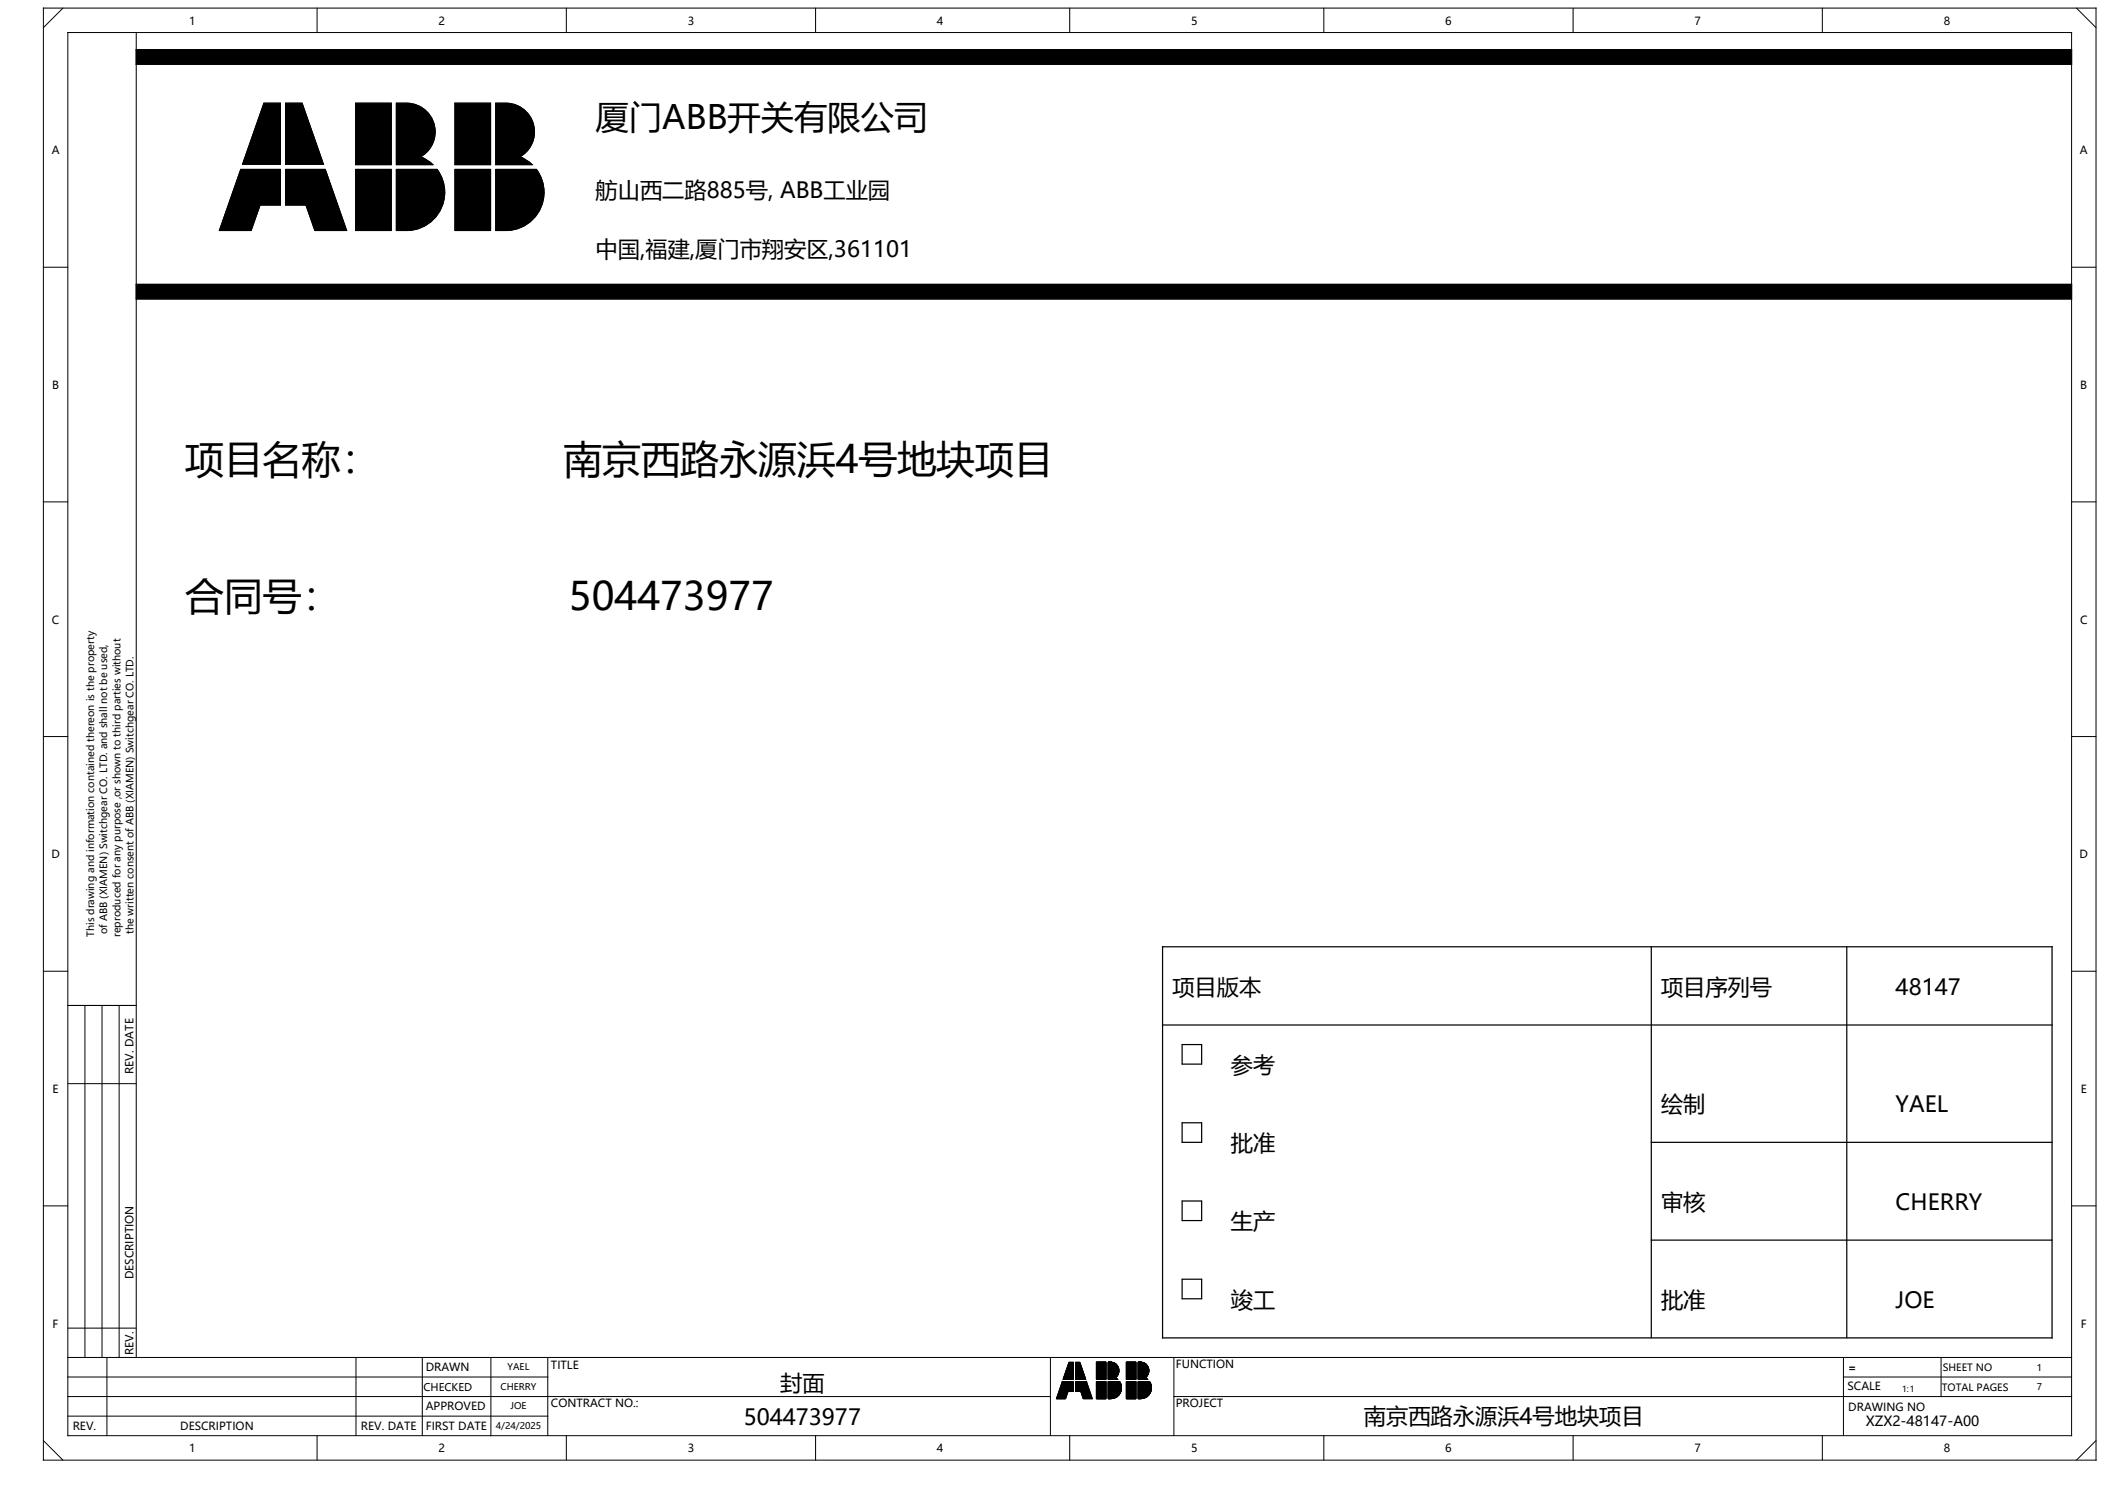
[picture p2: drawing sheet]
<svg xmlns="http://www.w3.org/2000/svg" width="297mm" height="210mm" viewBox="0 0 297 210" stroke-linecap="round" stroke-linejoin="round" font-family="sans-serif">
<defs><g id="words">
<g font-size="5.5">
<text x="26" y="66.5">项目名称：</text>
<text x="79.1" y="66.5">南京西路永源浜4号地块项目</text>
<text x="26" y="85.7">合同号：</text>
<text x="79.9" y="85.7">504473977</text>
</g>
<text font-size="4.7" x="83.6" y="18.1">厦门ABB开关有限公司</text>
<g font-size="3.1">
<text x="83.6" y="27.8">舫山西二路885号, ABB工业园</text>
<text x="83.6" y="36">中国,福建,厦门市翔安区,361101</text>
<text x="164.6" y="139.6">项目版本</text>
<text x="233.3" y="139.6">项目序列号</text>
<text x="266.2" y="139.6">48147</text>
<text x="172.9" y="150.6">参考</text>
<text x="172.9" y="161.6">批准</text>
<text x="233.3" y="156.1">绘制</text>
<text x="266.2" y="156.1">YAEL</text>
<text x="172.9" y="172.6">生产</text>
<text x="233.3" y="169.8">审核</text>
<text x="266.2" y="169.8">CHERRY</text>
<text x="172.9" y="183.6">竣工</text>
<text x="233.3" y="183.6">批准</text>
<text x="266.2" y="183.6">JOE</text>
<text x="109.6" y="195.2">封面</text>
<text x="104.4" y="200">504473977</text>
<text x="191.5" y="199.9">南京西路永源浜4号地块项目</text>
</g>
<text font-size="2" x="262" y="200.2">XZX2-48147-A00</text>
<g font-size="1.6">
<text x="26.6" y="3.5">1</text>
<text x="61.6" y="3.5">2</text>
<text x="96.6" y="3.5">3</text>
<text x="131.6" y="3.5">4</text>
<text x="167.3" y="3.5">5</text>
<text x="202.9" y="3.5">6</text>
<text x="237.9" y="3.5">7</text>
<text x="272.9" y="3.5">8</text>
<text x="7.3" y="21.7">A</text>
<text x="292.1" y="21.7">A</text>
<text x="7.3" y="54.6">B</text>
<text x="292.1" y="54.6">B</text>
<text x="7.3" y="87.5">C</text>
<text x="292.1" y="87.5">C</text>
<text x="7.2" y="120.5">D</text>
<text x="292" y="120.5">D</text>
<text x="7.4" y="153.4">E</text>
<text x="18.7" y="150.7" transform="rotate(-90 18.7 150.7)">REV. DATE</text>
<text x="292.2" y="153.4">E</text>
<text x="18.7" y="179.6" transform="rotate(-90 18.7 179.6)">DESCRIPTION</text>
<text x="7.4" y="186.4">F</text>
<text x="18.7" y="190.2" transform="rotate(-90 18.7 190.2)">REV.</text>
<text x="165.1" y="192">FUNCTION</text>
<text x="292.2" y="186.4">F</text>
<text x="59.8" y="192.5">DRAWN</text>
<text x="59.8" y="198">APPROVED</text>
<text x="77.4" y="192.2">TITLE</text>
<text x="77.4" y="197.5">CONTRACT NO.:</text>
<text x="165.1" y="197.5">PROJECT</text>
<text x="259.4" y="195.1">SCALE</text>
<text x="259.6" y="192.5">=</text>
<text x="10.2" y="200.8">REV.</text>
<text x="25.3" y="200.8">DESCRIPTION</text>
<text x="26.6" y="203.9">1</text>
<text x="50.7" y="200.8">REV. DATE</text>
<text x="59.8" y="200.7">FIRST DATE</text>
<text x="61.6" y="203.9">2</text>
<text x="96.6" y="203.9">3</text>
<text x="131.6" y="203.9">4</text>
<text x="167.3" y="203.9">5</text>
<text x="202.9" y="203.9">6</text>
<text x="237.9" y="203.9">7</text>
<text x="259.6" y="198">DRAWING NO</text>
<text x="272.9" y="203.9">8</text>
</g>
<text font-size="1.5" x="59.5" y="195.2">CHECKED</text>
<g font-size="1.4">
<text x="13.2" y="131.5" transform="rotate(-90 13.2 131.5)">This drawing and information contained thereon is the property</text>
<text x="15.1" y="131.1" transform="rotate(-90 15.1 131.1)">of ABB (XIAMEN) Switchgear CO. LTD. and shall not be used,</text>
<text x="16.9" y="131.5" transform="rotate(-90 16.9 131.5)">reproduced for any purpose ,or shown to third parties without</text>
<text x="18.8" y="131.1" transform="rotate(-90 18.8 131.1)">the written consent of ABB (XIAMEN) Switchgear CO. LTD.</text>
<text x="272.7" y="195.3">TOTAL PAGES</text>
<text x="272.8" y="192.5">SHEET NO</text>
</g>
<g font-size="1.3">
<text x="70.3" y="195.1">CHERRY</text>
<text x="71.3" y="192.3">YAEL</text>
<text x="71.7" y="197.8">JOE</text>
<text x="286" y="192.4">1</text>
<text x="286" y="195.2">7</text>
<text x="69.6" y="200.6">4/24/2025</text>
</g>
<text font-size="1.2" x="267.1" y="195.4">1:1</text>
</g></defs>
<g fill="none" stroke="#000" stroke-width=".14">
<path d="M6.1 1.1h288.2v203.9h-288.2zM8.8 1.1l-2.7 2.8M9.5 4.6h281.4v196.9h-281.4zM19.1 4.6v186M19.1 9h271.8M19.1 7h271.8M37.1 14.5h2.3v8.6h-5.3zM40.1 14.5h2.3l3 8.6h-5.3zM44.5 1.1v3.5M49.9 14.5h5v8.6h-5zM61.1 18.5a4 4 0 0 0-4-4h-1.4v8.6h5.1l-.6-.5-1.1-.6M61.1 18.5a4 4 0 0 1-2 3.5"/>
<path d="M61.1 18.5h.1M63.9 14.5h5v8.6h-5zM75.1 18.5a4 4 0 0 0-4.1-4h-1.4v8.6h5.1l-.6-.5-1.1-.6M75.1 18.5a4 4 0 0 1-2.1 3.5M75.1 18.5h.1M79.5 1.1v3.5M114.5 1.1v3.5M150.2 1.1v3.5M185.9 1.1v3.5M220.9 1.1v3.5M255.9 1.1v3.5M291.6 1.1l2.7 2.8"/>
<path d="M6.1 37.5h3.4M19.1 39.9h271.8M33.8 23.8h5.6v5h-2.9l-1.2 3.6h-4.5zM40.1 23.8h5.6l3 8.6h-4.5l-1.2-3.6h-2.9zM49.9 23.8h5v8.6h-5zM55.7 23.8h5.7a5.4 5.4 0 0 1 .5 5.6 5.4 5.4 0 0 1-4.8 3h-1.4zM59.1 22h.1M63.9 23.8h5v8.6h-5zM69.6 23.8h5.7a5.4 5.4 0 0 1 .5 5.6 5.4 5.4 0 0 1-4.8 3h-1.4zM73 22h.1M290.9 37.5h3.4M19.1 42h271.8"/>
<path d="M6.1 70.5h3.4M290.9 70.5h3.4M6.1 103.4h3.4M290.9 103.4h3.4M6.1 136.3h3.4M290.9 136.3h3.4M9.5 141.1h9.6M9.5 152.1h9.6M11.9 141.1v49.5M14.3 141.1v49.5M16.7 141.1v49.5M6.1 169.3h3.4"/>
<path d="M290.9 169.3h3.4M9.5 198.8h67.4M9.5 196h138M9.5 193.3h67.4M9.5 190.6h281.4M9.5 186.4h9.6M15 190.6v10.9M50 190.6v10.9M59.3 190.6v10.9M68.9 190.6v11M76.9 190.6v10.9M147.5 190.6v10.9"/>
<path d="M149.2 194l-.8 2.3h1.2l.4-1M149.2 194h1.5v1.3h-.7M149.2 194l.8 1.3M150.1 191.2h.6v2.4h-1.4zM151 191.2h.6l.9 2.4h-1.5zM152.6 194l.8 2.3h-1.3l-.3-1M152.6 194h-1.6v1.3h.8M152.6 194l-.8 1.3M154 191.2h1.3v2.4h-1.3zM154 193.9h1.3v2.4h-1.3zM155.6 194h1.6M155.6 191.2h.6"/>
<path d="M155.6 192.6h1.5M155.6 191.7h1.3M155.6 191.8h1.4M155.6 191.9h1.4M155.6 192h1.5M155.6 192.1h1.5M155.6 192.2h1.5M155.6 192.3h1.5M155.6 192.7h1.5M155.6 192.8h1.5M155.6 192.8h1.4M155.6 192.9h1.4"/>
<path d="M155.6 193h1.4M155.6 193.1h1.3M155.6 191.6h1.2M155.6 191.4h.9M155.6 191.4h1M155.6 191.5h1.1M155.6 191.3h.8M155.6 193.2h1.2M155.6 195.2h1.8M155.6 194.3h1.8M155.6 194.4h1.8M155.6 194.1h1.7"/>
<path d="M155.6 194.2h1.7M155.6 194.2h1.8M155.6 193.5h1.2M155.6 194h1.7M155.6 194.5h1.8M155.6 194.5h1.9M155.6 194.6h1.9M155.6 194.7h1.9M155.6 194.8h1.9M155.6 194.9h1.9M155.6 195h1.9M155.6 195.1h1.9"/>
<path d="M155.6 195.5h1.7M155.6 195.6h1.7M155.6 195.6h1.6M155.6 195.7h1.6M155.6 195.8h1.5M155.6 195.9h1.5M155.6 195.9h1.4M155.6 196h1.3M155.6 196.1h1.2M155.6 195.3h1.8M155.6 195.4h1.8M155.6 193.3h1.2"/>
<path d="M155.6 193.3h1.1M155.6 193.4h1M155.6 193.5h1.1M155.6 196.1h1.1M155.6 196.2h1M155.6 196.3h.8M155.6 192.4h1.5M155.6 192.5h1.5M155.9 191.2a1.2 1.2 0 0 1 1.2 .9 1.2 1.2 0 0 1-.5 1.3M155.9 191.2h.1M155.9 191.2h-.3v2.4h1.3M155.9 191.2h.3"/>
<path d="M156.2 191.2l.2 .1M156.4 191.3l.1 .1M156.4 196.3h-.5M156.5 191.4h.1M156.6 193.4l.1 .1M156.6 196.2l-.2 .1M156.6 193.4l.3 .2M156.6 191.4l.1 .1M156.7 193.3l-.1 .1M156.7 193.5h.1M156.7 196.1l-.1 .1M156.7 191.5l.1 .1"/>
<path d="M156.8 193.3h-.1M156.8 191.6l.1 .1M156.8 193.5l.1 .1M156.8 196.1h-.1M156.8 193.2v.1M156.9 191.7h.1M156.9 193.1l-.1 .1M156.9 191.7l.1 .1M156.9 196l-.1 .1M156.9 193.1h.1M157 191.8v.1M157 193l-.1 .1"/>
<path d="M157 191.9h.1M157 195.9l-.1 .1M157 192.9v.1M157 191.9l.1 .1M157 192.8v.1M157.1 192v.1M157.1 192.8h-.1M157.1 195.9h-.1M157.1 192.1h.1M157.1 192.7v.1M157.1 192.1v.1M157.1 192.6v.1"/>
<path d="M157.1 192.2v.1M157.1 192.6h.1M157.1 192.3v.1M157.1 192.5v.1M157.1 192.4h.1M157.1 192.4v.1M157.1 195.8v.1M157.2 195.7l-.1 .1M157.2 193.9a1.54 1.54 0 0 1-1.3 2.4M157.2 193.9h-1.6v2.4h.3M157.2 193.9v.1M157.2 194h.1"/>
<path d="M157.2 195.6v.1M157.3 194v.1M157.3 195.6h-.1M157.3 194.1v.1M157.3 195.5v.1M157.3 194.2h.1M157.4 195.4l-.1 .1M157.4 194.2v.1M157.4 195.4h.1M157.4 194.3v.1M157.4 195.3v.1M157.4 194.4v.1"/>
<path d="M157.4 195.2v.1M157.4 194.5h.1M157.4 195.2h.1M157.5 194.5v.1M157.5 195.1l-.1 .1M157.5 194.6v.1M157.5 195v.1M157.5 194.7h.1M157.5 194.9v.1M157.5 194.7v.1M157.5 194.9h.1M157.5 194.8v.1"/>
<path d="M158.2 191.2h1.3v2.4h-1.3zM158.2 193.9h1.3v2.4h-1.3zM159.8 194h1.6M159.8 191.2h.6M159.8 192.6h1.5M159.8 191.7h1.3M159.8 191.8h1.4M159.8 191.9h1.4M159.8 192h1.5M159.8 192.1h1.5M159.8 192.2h1.5M159.8 192.3h1.5"/>
<path d="M159.8 192.7h1.5M159.8 192.8h1.5M159.8 192.8h1.4M159.8 192.9h1.4M159.8 193h1.4M159.8 193.1h1.3M159.8 191.6h1.2M159.8 191.4h.9M159.8 191.4h1M159.8 191.5h1.1M159.8 191.3h.8M159.8 193.2h1.2"/>
<path d="M159.8 195.2h1.9M159.8 195.2h1.8M159.8 194.3h1.8M159.8 194.4h1.8M159.8 194.1h1.7M159.8 194.2h1.8M159.8 193.5h1.2M159.8 194h1.7M159.8 194.5h1.9M159.8 194.6h1.9M159.8 194.7h1.9M159.8 194.8h1.9"/>
<path d="M159.8 194.9h1.9M159.8 195h1.9M159.8 195.1h1.9M159.8 195.5h1.7M159.8 195.6h1.7M159.8 195.6h1.6M159.8 195.7h1.6M159.8 195.8h1.5M159.8 195.9h1.5M159.8 195.9h1.4M159.8 196h1.3M159.8 196.1h1.2"/>
<path d="M159.8 195.3h1.8M159.8 195.4h1.8M159.8 193.3h1.2M159.8 193.3h1.1M159.8 193.4h1M159.8 193.5h1.1M159.8 196.1h1.1M159.8 196.2h1M159.8 196.3h.8M159.8 192.4h1.5M159.8 192.5h1.5M160.1 191.2a1.2 1.2 0 0 1 1.2 .9 1.2 1.2 0 0 1-.5 1.3"/>
<path d="M160.1 191.2h.1M160.1 191.2h-.3v2.4h1.3M160.1 191.2h.3M160.4 191.2l.2 .1M160.6 191.3l.1 .1M160.6 196.3h-.4M160.7 191.4h.1M160.8 193.4l.1 .1M160.8 196.2l-.2 .1M160.8 193.4l.3 .2M160.8 191.4l.1 .1M160.9 193.3l-.1 .1"/>
<path d="M160.9 193.5h.1M160.9 196.1l-.1 .1M160.9 191.5l.1 .1M161 193.3h-.1M161 191.6l.1 .1M161 193.5l.1 .1M161 196.1h-.1M161 193.2v.1M161.1 191.7h.1M161.1 193.1l-.1 .1M161.1 191.7l.1 .1M161.1 196l-.1 .1"/>
<path d="M161.1 193.1h.1M161.2 191.8v.1M161.2 193l-.1 .1M161.2 191.9h.1M161.2 195.9l-.1 .1M161.2 192.9v.1M161.2 191.9l.1 .1M161.2 192.8v.1M161.3 192v.1M161.3 192.8h-.1M161.3 195.9h-.1M161.3 192.1h.1"/>
<path d="M161.3 192.7v.1M161.3 192.1v.1M161.3 192.6v.1M161.3 192.2v.1M161.3 192.6h.1M161.3 192.3v.1M161.3 192.5v.1M161.3 192.4h.1M161.3 192.4v.1M161.3 195.8v.1M161.4 195.7l-.1 .1M161.4 193.9a1.54 1.54 0 0 1-1.2 2.4"/>
<path d="M161.4 193.9h-1.6v2.4h.4M161.4 193.9v.1M161.4 194h.1M161.4 195.6v.1M161.5 194v.1M161.5 195.6h-.1M161.5 194.1l.1 .1M161.5 195.5v.1M161.6 194.2h.1M161.6 195.4l-.1 .1M161.6 194.2v.1M161.6 195.4h.1"/>
<path d="M161.6 194.3v.1M161.6 195.3v.1M161.6 194.4l.1 .1M161.6 195.2v.1M161.7 194.5h.1M161.7 195.2h-.1M161.7 194.5v.1M161.7 195.1v.1M161.7 194.6v.1M161.7 195v.1M161.7 194.9v.1M161.7 194.7h.1"/>
<path d="M161.7 194.9h.1M161.7 194.7v.1M161.7 194.8v.1M164.8 196h126.1M164.8 190.6v10.9M258.9 193.3h32M258.9 190.6v10.9M272.6 190.6v5.4M6.1 202.2l2.7 2.8M44.5 201.5v3.5M79.5 201.5v3.5M114.5 201.5v3.5"/>
<path d="M150.2 201.5v3.5M185.9 201.5v3.5M220.9 201.5v3.5M255.9 201.5v3.5M294.3 202.2l-2.7 2.8"/>
</g>
<g fill="#000" stroke="#000" stroke-width=".14">
<path d="M19.1 7h271.8v2h-271.8zM37.1 14.5h2.3v8.6h-5.3zM40.1 14.5h2.3l3 8.6h-5.3zM55.7 14.5a5 5 0 0 1 4.2 1.2 4 4 0 0 1-.8 6.3l1.1 .6 .6 .5h-5.1zM69.6 14.5a5 5 0 0 1 4.3 1.2 4 4 0 0 1-.9 6.3l1.1 .6 .6 .5h-5.1zM33.8 23.8h5.6v5h-2.9l-1.2 3.6h-4.5zM40.1 23.8h5.6l3 8.6h-4.5l-1.2-3.6h-2.9zM49.9 14.5h5v8.6h-5zM49.9 23.8h5v8.6h-5zM55.7 23.8h5.7a5.4 5.4 0 0 1 .5 5.6 5.4 5.4 0 0 1-4.8 3h-1.4zM63.9 14.5h5v8.6h-5zM63.9 23.8h5v8.6h-5z"/>
<path d="M69.6 23.8h5.7a5.4 5.4 0 0 1 .5 5.6 5.4 5.4 0 0 1-4.8 3h-1.4zM19.1 39.9h271.8v2.1h-271.8zM149.2 194h1.5v1.3h-.7zM149.2 194l.8 1.3-.4 1h-1.2zM150.1 191.2h.6v2.4h-1.4zM151 191.2h.6l.9 2.4h-1.5zM151 194h1.6l-.8 1.3h-.8zM152.6 194l.8 2.3h-1.3l-.3-1zM154 191.2h1.3v2.4h-1.3zM154 193.9h1.3v2.4h-1.3zM155.6 192.6h1.5zM155.6 191.7l1.4 .1z"/>
<path d="M155.6 191.8l1.4 .1zM155.6 191.9h1.4zM155.6 191.9l1.5 .1zM155.6 192l1.5 .1zM155.6 192.1h1.5zM155.6 192.1l1.5 .1zM155.6 192.2l1.5 .1zM155.6 191.7h1.3zM155.6 192.7h1.5zM155.6 192.8h1.5zM155.6 192.8h1.4zM155.6 192.9h1.4z"/>
<path d="M155.6 193h1.4zM155.6 191.6l1.3 .1zM155.6 191.4h1zM155.6 191.4l1.1 .1zM155.6 191.5l1.2 .1zM155.6 191.2h.6zM155.6 191.2l.8 .1zM155.6 191.3l.9 .1zM155.6 193.1h1.3zM155.6 195.2h1.8zM155.6 194.3l1.8 .1zM155.6 194.1l1.7 .1z"/>
<path d="M155.6 194.2h1.8zM155.6 194.2l1.8 .1zM155.6 193.5h1.2l.1 .1h-1.3zM155.6 193.9l1.6 .1zM155.6 194h1.7zM155.6 194l1.7 .1zM155.6 194.4l1.8 .1zM155.6 194.5h1.9zM155.6 194.5l1.9 .1zM155.6 194.6l1.9 .1zM155.6 194.7h1.9zM155.6 194.7l1.9 .1z"/>
<path d="M155.6 194.8h1.9zM155.6 194.9h1.9zM155.6 195h1.9zM155.6 195.1h1.9zM155.6 195.5h1.7zM155.6 195.6h1.7zM155.6 195.6h1.6zM155.6 195.7h1.6zM155.6 195.8h1.5zM155.6 195.9h1.5zM155.6 195.9h1.4zM155.6 196h1.3z"/>
<path d="M155.6 195.3h1.8zM155.6 195.4h1.8zM155.6 193.2h1.2zM155.6 193.3h1.2zM155.6 193.3h1.1zM155.6 193.4l1.1 .1zM155.6 193.5h1.2zM155.6 196.1h1.2zM155.6 196.1h1.1zM155.6 196.2h1zM155.6 196.3h.8zM155.6 192.3l1.5 .1z"/>
<path d="M155.6 192.4h1.5zM155.6 192.5h1.5zM158.2 191.2h1.3v2.4h-1.3zM158.2 193.9h1.3v2.4h-1.3zM159.8 195.2h1.9zM159.8 194h1.7zM159.8 194.3l1.8 .1zM159.8 194.2l1.8 .1zM159.8 194.2h1.8zM159.8 194.1l1.8 .1zM159.8 194l1.7 .1zM159.8 195.1h1.9z"/>
<path d="M159.8 195h1.9zM159.8 194.9h1.9zM159.8 194.8h1.9zM159.8 194.7l1.9 .1zM159.8 194.7h1.9zM159.8 194.6l1.9 .1zM159.8 194.5l1.9 .1zM159.8 194.5h1.9zM159.8 194.4l1.9 .1zM159.8 195.6h1.7zM159.8 195.5h1.7zM159.8 195.4h1.8z"/>
<path d="M159.8 195.3h1.8zM159.8 195.2h1.8zM159.8 193.1h1.3zM159.8 193.5h1.2l.1 .1h-1.3zM159.8 193.5h1.2zM159.8 193.4l1.1 .1zM159.8 193.3h1.1zM159.8 193.3h1.2zM159.8 193.2h1.2zM159.8 195.9h1.4zM159.8 196.3h.8zM159.8 196.2h1z"/>
<path d="M159.8 196.1h1.1zM159.8 196.1h1.2zM159.8 196h1.3zM159.8 193.9l1.6 .1zM159.8 195.9h1.5zM159.8 195.8h1.5zM159.8 195.7h1.6zM159.8 195.6h1.6zM159.8 191.9h1.4zM159.8 191.8l1.4 .1zM159.8 191.7l1.4 .1zM159.8 191.2l.8 .1z"/>
<path d="M159.8 191.2h.6zM159.8 191.6l1.3 .1zM159.8 191.5l1.2 .1zM159.8 191.4l1.1 .1zM159.8 191.4h1zM159.8 191.7h1.3zM159.8 191.3l.9 .1zM159.8 193h1.4zM159.8 192.9h1.4zM159.8 192.8h1.4zM159.8 192.6h1.5zM159.8 192.2l1.5 .1z"/>
<path d="M159.8 192.1l1.5 .1zM159.8 192.1h1.5zM159.8 192.3l1.5 .1zM159.8 192.5h1.5zM159.8 192.4h1.5zM159.8 192l1.5 .1zM159.8 192.7h1.5zM159.8 192.8h1.5zM159.8 191.9l1.5 .1z"/>
</g>
<path d="M163.3 132.9h124.9v54.9h-124.9zM231.9 132.9v54.9M259.3 132.9v54.9M163.3 143.9h124.9M166 157.6h2.7v2.8h-2.7zM166 146.6h2.7v2.8h-2.7zM166 168.6h2.7v2.7h-2.7zM166 179.6h2.7v2.7h-2.7zM231.9 160.4h56.3M231.9 174.1h56.3" fill="none" stroke="#000" stroke-width=".17"/>
<use href="#words"/>
</svg>
